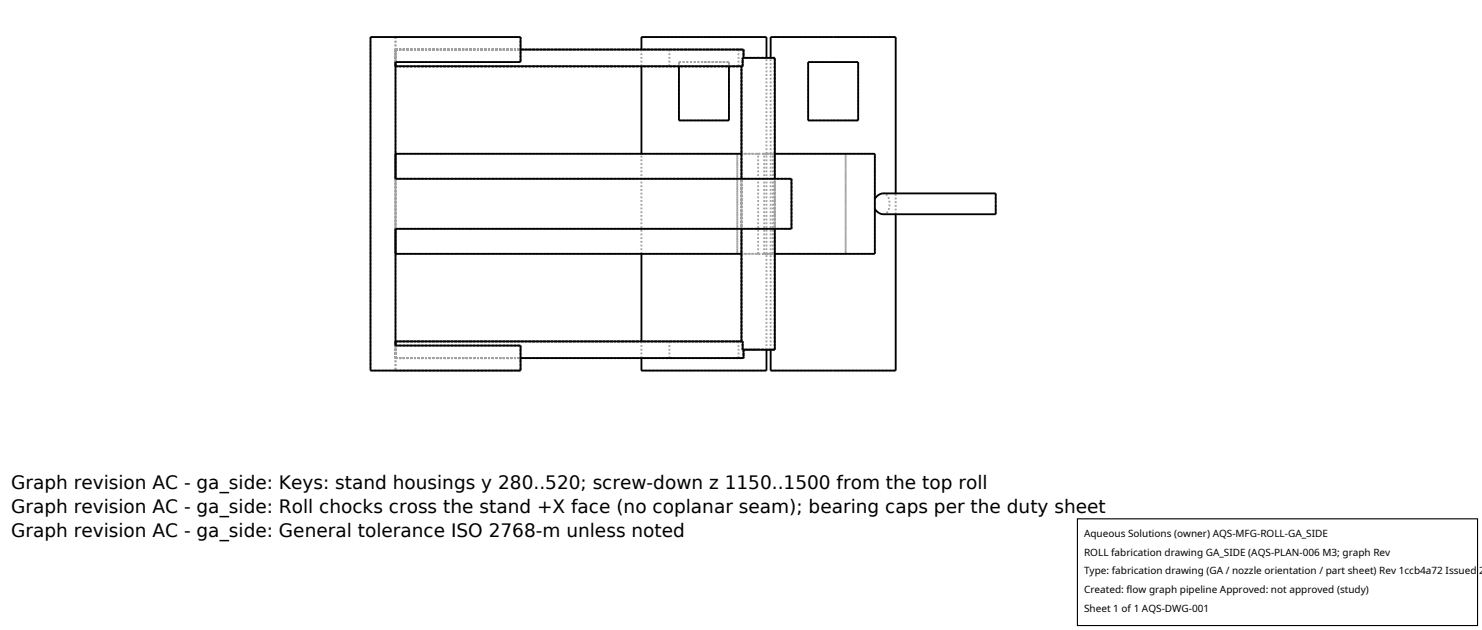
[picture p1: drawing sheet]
<svg xmlns="http://www.w3.org/2000/svg" width="212mm" height="90mm" viewBox="0 0 212 90" stroke-linecap="round" stroke-linejoin="round" font-family="sans-serif">
<defs><g id="words">
<g font-size="2.6">
<text x="1.6" y="69.8">Graph revision AC - ga_side: Keys: stand housings y 280..520; screw-down z 1150..1500 from the top roll</text>
<text x="1.6" y="73.3">Graph revision AC - ga_side: Roll chocks cross the stand +X face (no coplanar seam); bearing caps per the duty sheet</text>
<text x="1.6" y="76.7">Graph revision AC - ga_side: General tolerance ISO 2768-m unless noted</text>
</g>
<g font-size="1.4">
<text x="154.8" y="76.6">Aqueous Solutions (owner) AQS-MFG-ROLL-GA_SIDE</text>
<text x="154.8" y="79.3">ROLL fabrication drawing GA_SIDE (AQS-PLAN-006 M3; graph Rev</text>
<text x="154.8" y="82">Type: fabrication drawing (GA / nozzle orientation / part sheet) Rev 1ccb4a72 Issued 2</text>
<text x="154.8" y="84.7">Created: flow graph pipeline Approved: not approved (study)</text>
<text x="154.8" y="87.4">Sheet 1 of 1 AQS-DWG-001</text>
</g>
</g></defs>
<g fill="none" stroke="#a0a0a0" stroke-width=".26" stroke-dasharray=".3 .3" stroke-linecap="butt">
<path d="M52.9 5.3h21.4M52.9 5.3v47.6M56.5 8.9v40.4M56.5 8.9h17.8M56.5 5.3h17.8M56.5 5.3v3.6M56.5 7.1v2.4M56.5 7.1v1.8M56.5 9.5h49.6M56.5 7.1h49.7M56.5 9.5h39.1M56.5 7.1h39.1"/>
<path d="M56.5 7.1h17.8M74.3 5.3v3.6M91.6 5.3h17.9M91.6 9.5v-2.4M95.6 9.5v-2.4M97 17.2h3.5M97 17.2v-8.3M97 8.9h3.5M97 8.9h7.1M97 8.9v.6M100.5 8.9h3.6M100.5 17.2h3.6"/>
<path d="M104.1 17.2v-8.3M104.1 8.9v.6M105.5 9.5h-9.9M105.5 9.5h.6M105.5 7.1h-9.9M105.5 7.1h.7M105.5 9.5v-2.4M105.9 9.5h.2M106.1 9.5h-.2M106.1 9.5v-1.2M106.1 8.3h4.6M106.2 7.1v1.2"/>
<path d="M106.2 8.3h-.1M108.3 8.3h-2.2M110.1 5.3h17.8M110.7 8.3h-2.4M115.4 17.2h3.6M115.4 17.2v-8.3M115.4 8.9h3.6M119 8.9h3.6M119 17.2h3.6M122.6 17.2v-8.3M56.5 25.5v7.2M56.5 22v14.2"/>
<path d="M56.5 32.7h56.5M56.5 25.5h56.5M56.5 22h35.1M56.5 36.2h35.1M91.6 36.2v-14.2M91.6 36.2h8.9M91.6 22h8.9M100.5 36.2h4.8M100.5 22h4.8M105.3 36.2v-14.2M105.3 22v14.2M105.9 36.2h2.4"/>
<path d="M105.9 22h2.4M105.9 32.7v-7.2M108.3 36.2h2.4M108.3 22h2.4M108.3 36.2v-14.2M109.1 36.2h.4M109.1 36.2v-14.2M109.1 22h.4M109.5 36.2v-14.2M109.5 36.2h.6M109.5 22h.6M109.5 22v-13.7"/>
<path d="M110.1 36.2v-14.2M110.1 22h.3M110.1 36.2h.3M110.1 22v-13.7M110.4 36.2v-14.2M110.4 36.2h-1.3M110.4 22h-1.3M110.7 32.7v-7.2M113 25.5v7.2M120.8 36.2h4.1M120.8 36.2h-15.5M120.8 22h4.1"/>
<path d="M120.8 22h-15.5M120.8 36.2v-14.2M120.8 22v14.2M124.9 28.4v-6.4M124.9 29.1v-.7M124.9 29.8v-.7M124.9 36.2v-6.4M126.1 30.6l.4-.1 .3-.3 .2-1.1v-.6l-.2-.5-.3-.3-.4-.1M127.9 30.6v-3M142.2 30.6v-3M56.5 49.3h17.8M56.5 52.9h17.8"/>
<path d="M56.5 49.3v3.6M56.5 48.7v2.4M56.5 49.3v1.8M56.5 48.7h49.6M56.5 51.1h49.7M56.5 48.7h39.1M56.5 51.1h39.1M56.5 51.1h17.8M74.3 52.9h-21.4M74.3 49.3v3.6M91.6 52.9h17.9M91.6 51.1v-2.4"/>
<path d="M95.6 51.1v-2.4M105.5 48.7h-9.9M105.5 48.7h.6M105.5 51.1h-9.9M105.5 51.1h.7M105.5 51.1v-2.4M105.9 48.7h.2M105.9 48.7v-39.2M106.1 49.9v-1.2M106.1 48.7h-.2M106.1 49.9h4.6M106.2 49.9h-.1"/>
<path d="M106.2 49.9v1.2M108.3 49.9h-2.2M109.5 49.9v-13.7M110.1 52.9h17.8M110.1 49.9v-13.7M110.7 49.9h-2.4M110.7 49.9v-41.6"/>
</g>
<g fill="none" stroke="#000" stroke-width=".26">
<path d="M52.9 5.3h21.4v3.6h-17.8v16.6h56.5v7.2h-56.5v16.6h17.8v3.6h-21.4zM56.5 9.5h49.6v-1.2h4.6v17.2M74.3 7.1h31.9v1.2M91.6 7.1v-1.8h17.9v3M91.6 9.5v12.5M97 9.5v7.7h7.1v-7.7M105.9 9.5v16M110.1 8.3v-3h17.8v22.3M115.4 8.9h7.2v8.3h-7.2zM56.5 36.2h49.4M56.5 22h49.4M91.6 36.2v12.5"/>
<path d="M105.9 32.7v16M110.7 32.7v17.2h-4.6v-1.2h-49.6M110.7 22h14.2v14.2h-14.2M124.9 28.4l.5-.5 .7-.3h16.1v3h-16.1l-.7-.3-.5-.5M127.9 30.6v22.3h-17.8v-3M106.2 49.9v1.2h-31.9M109.5 49.9v3h-17.9v-1.8"/>
</g>
<path d="M153.9 74.1h57.1v15.2h-57.1z" fill="#fff" stroke="#000" stroke-width=".16"/>
<use href="#words"/>
</svg>
